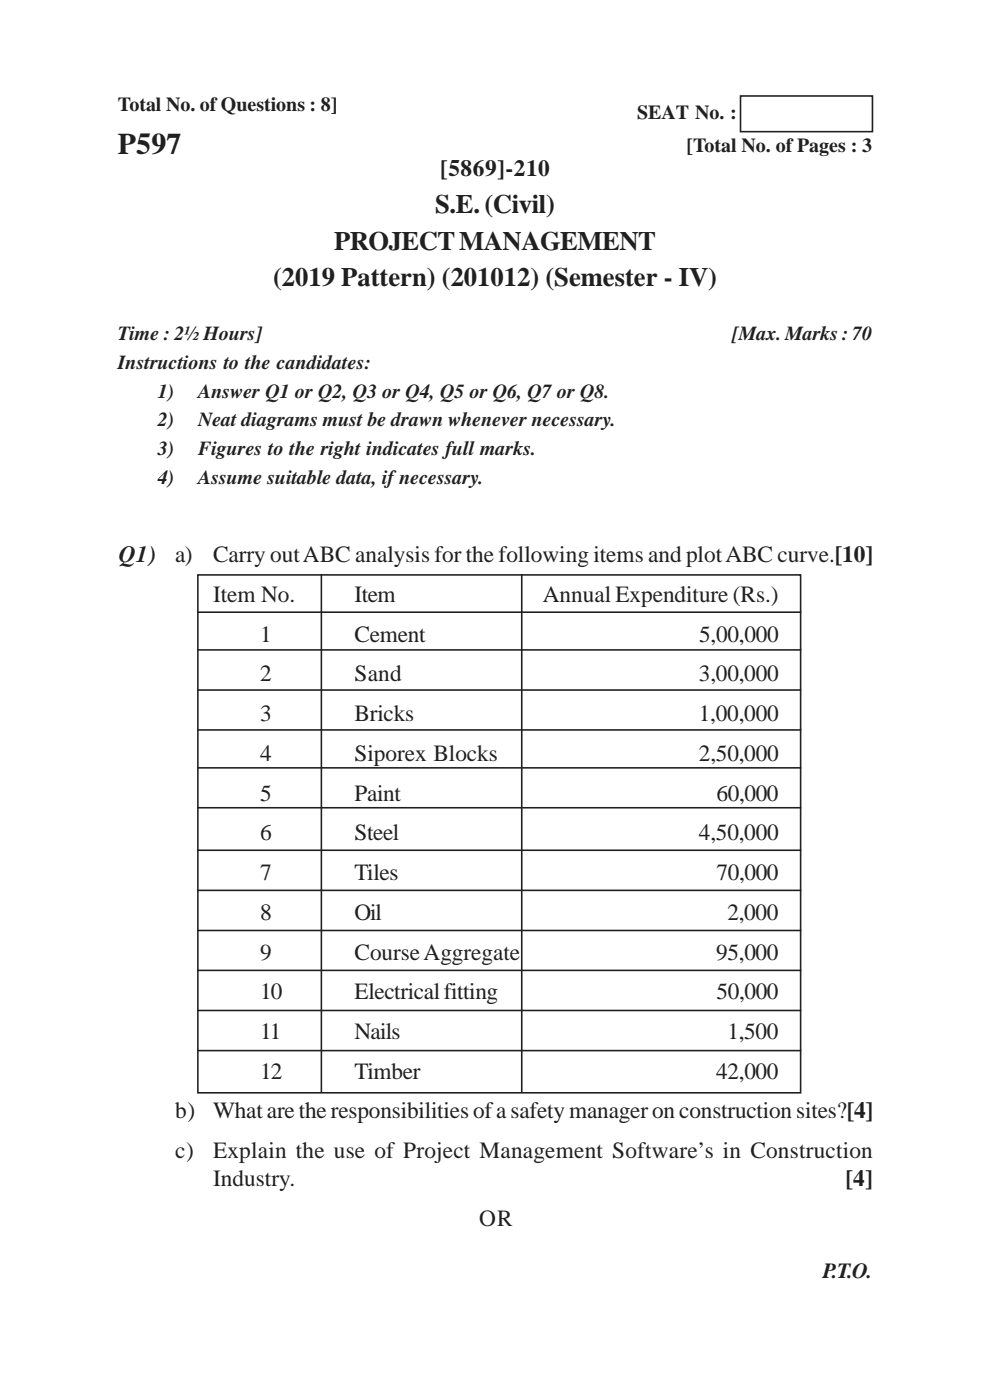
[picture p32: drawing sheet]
<svg xmlns="http://www.w3.org/2000/svg" width="210mm" height="297mm" viewBox="0 0 210 297" stroke-linecap="round" stroke-linejoin="round" font-family="sans-serif">
<defs><g id="words">
<text font-size="6.3" fill="#231f20" x="25" y="32.7">P597</text>
<g font-size="5.6" fill="#231f20">
<text x="92.3" y="45.2">S.E. (Civil)</text>
<text x="70.9" y="53">PROJECT MANAGEMENT</text>
<text x="57.9" y="60.7">(2019 Pattern) (201012) (Semester - IV)</text>
</g>
<g font-size="4.9" fill="#231f20">
<text x="93.4" y="37.4">[5869]-210</text>
<text x="25.2" y="119.2">Q1)</text>
<text x="37.2" y="119.2">a)</text>
<text x="45.2" y="119.2">Carry out ABC analysis for the following items and plot ABC curve.[10]</text>
<text x="45.2" y="127.7">Item No.</text>
<text x="75.2" y="127.7">Item</text>
<text x="115.2" y="127.7">Annual Expenditure (Rs.)</text>
<text x="55.2" y="136.1">1</text>
<text x="75.2" y="136.1">Cement</text>
<text x="148.3" y="136.1">5,00,000</text>
<text x="55.2" y="144.6">2</text>
<text x="75.2" y="144.6">Sand</text>
<text x="148.3" y="144.6">3,00,000</text>
<text x="55.2" y="153">3</text>
<text x="75.2" y="153">Bricks</text>
<text x="148.2" y="153">1,00,000</text>
<text x="55.2" y="161.4">4</text>
<text x="75.2" y="161.4">Siporex Blocks</text>
<text x="148.3" y="161.4">2,50,000</text>
<text x="55.2" y="169.8">5</text>
<text x="75.2" y="169.8">Paint</text>
<text x="152" y="169.8">60,000</text>
<text x="55.2" y="178.3">6</text>
<text x="75.2" y="178.3">Steel</text>
<text x="148.3" y="178.3">4,50,000</text>
<text x="55.2" y="186.7">7</text>
<text x="75.2" y="186.7">Tiles</text>
<text x="152" y="186.7">70,000</text>
<text x="55.2" y="195.2">8</text>
<text x="75.2" y="195.2">Oil</text>
<text x="154.3" y="195.2">2,000</text>
<text x="55.2" y="203.6">9</text>
<text x="75.2" y="203.6">Course Aggregate</text>
<text x="152" y="203.6">95,000</text>
<text x="55.2" y="212">10</text>
<text x="75.2" y="212">Electrical fitting</text>
<text x="152" y="212">50,000</text>
<text x="55.2" y="220.4">11</text>
<text x="75.2" y="220.4">Nails</text>
<text x="154.3" y="220.4">1,500</text>
<text x="55.2" y="228.8">12</text>
<text x="75.2" y="228.8">Timber</text>
<text x="151.9" y="228.8">42,000</text>
<text x="37.2" y="237.3">b)</text>
<text x="45.2" y="237.3">What are the responsibilities of a safety manager on construction sites?[4]</text>
<text x="37.2" y="245.7">c)</text>
<text x="45.2" y="245.7">Explain the use of Project Management Software’s in Construction</text>
<text x="45.2" y="251.7">Industry.</text>
<text x="179.4" y="251.7">[4]</text>
<text x="101.6" y="260.1">OR</text>
</g>
<text font-size="4.6" fill="#231f20" x="174.5" y="271.1">P.T.O.</text>
<g font-size="4.2" fill="#231f20">
<text x="25" y="23.6">Total No. of Questions : 8]</text>
<text x="135.1" y="25.2">SEAT No. :</text>
<text x="145.6" y="32.3">[Total No. of Pages : 3</text>
<text x="25" y="72.2">Time : 2½ Hours]</text>
<text x="155.3" y="72.2">[Max. Marks : 70</text>
<text x="25" y="78.3">Instructions to the candidates:</text>
<text x="33.5" y="84.4">1)</text>
<text x="42" y="84.4">Answer Q1 or Q2, Q3 or Q4, Q5 or Q6, Q7 or Q8.</text>
<text x="33.5" y="90.5">2)</text>
<text x="42" y="90.5">Neat diagrams must be drawn whenever necessary.</text>
<text x="33.5" y="96.6">3)</text>
<text x="42" y="96.6">Figures to the right indicates full marks.</text>
<text x="33.5" y="102.7">4)</text>
<text x="42" y="102.7">Assume suitable data, if necessary.</text>
</g>
</g></defs>
<path d="M157.1 20.4h28v7.5h-28z" fill="none" stroke="#231f20" stroke-width=".34"/>
<g fill="#fff">
<path d="M100 267h10v7.4h-10z"/>
<path d="M24.5 268.4h28.5v7.4h-28.5z"/>
</g>
<g fill="none" stroke="#231f20" stroke-width=".34">
<path d="M41.8 129.9h128.2M41.8 137.9h128.2M42 122h127.8v109.8h-127.8zM68.2 121.8v110M110.7 121.8v110M41.8 146.4h128.2M41.8 154.9h128.2M41.8 162.9h128.2M41.8 171.4h128.2M41.8 180.4h128.2M41.8 188.9h128.2M41.8 197.4h128.2"/>
<path d="M41.8 205.9h128.2M41.8 214.4h128.2M41.8 222.9h128.2"/>
</g>
<use href="#words"/>
</svg>
